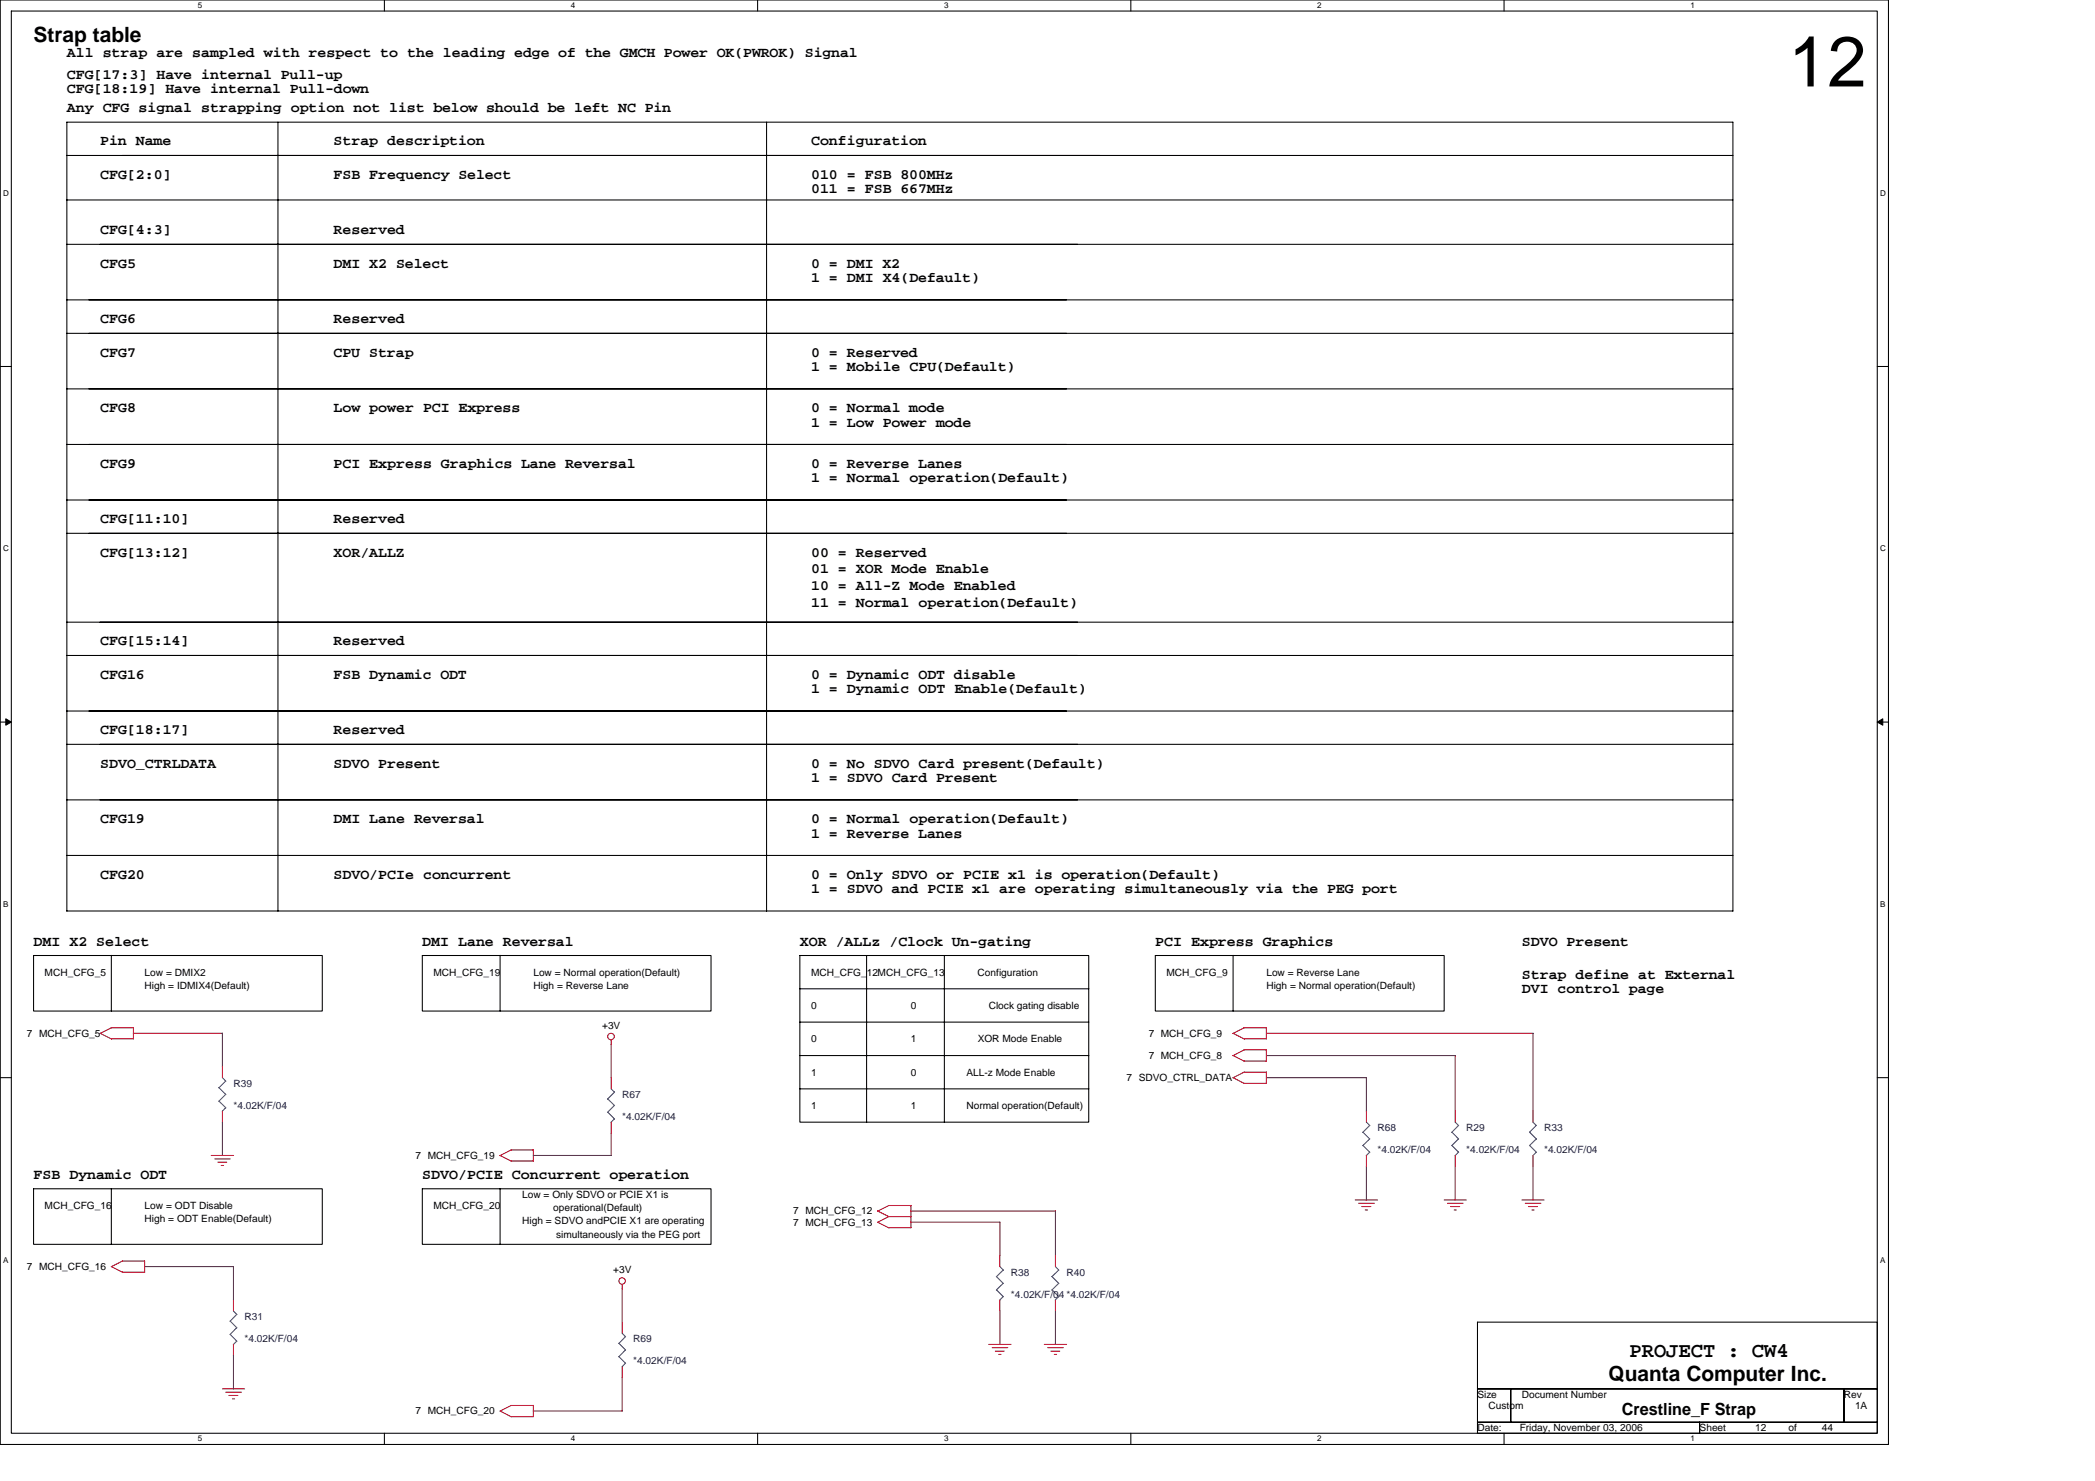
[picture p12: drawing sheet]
<svg xmlns="http://www.w3.org/2000/svg" width="297mm" height="210mm" viewBox="0 0 297 210" stroke-linecap="round" stroke-linejoin="round" font-family="sans-serif">
<defs><g id="words">
<text font-size="10.1" x="253.6" y="12.3">12</text>
<g font-size="3">
<text x="4.8" y="5.9">Strap table</text>
<text x="228.1" y="195.7">Quanta Computer Inc.</text>
<text x="231.1" y="192.3">PROJECT : CW4</text>
</g>
<text font-size="2.4" x="230" y="200.6">Crestline_F Strap</text>
<g font-size="2.1">
<text x="9.5" y="8">All strap are sampled with respect to the leading edge of the GMCH Power OK(PWROK) Signal</text>
<text x="9.5" y="11.2">CFG[17:3] Have internal Pull-up</text>
<text x="9.5" y="13.2">CFG[18:19] Have internal Pull-down</text>
<text x="9.5" y="15.9">Any CFG signal strapping option not list below should be left NC Pin</text>
<text x="14.2" y="20.6">Pin Name</text>
<text x="47.3" y="20.6">Strap description</text>
<text x="115" y="20.6">Configuration</text>
<text x="14.2" y="25.4">CFG[2:0]</text>
<text x="47.3" y="25.4">FSB Frequency Select</text>
<text x="115" y="25.4">010 = FSB 800MHz</text>
<text x="115" y="27.4">011 = FSB 667MHz</text>
<text x="14.2" y="33.2">CFG[4:3]</text>
<text x="47.3" y="33.2">Reserved</text>
<text x="14.2" y="38">CFG5</text>
<text x="47.3" y="38">DMI X2 Select</text>
<text x="115" y="38">0 = DMI X2</text>
<text x="115" y="40">1 = DMI X4(Default)</text>
<text x="14.2" y="45.8">CFG6</text>
<text x="47.3" y="45.8">Reserved</text>
<text x="14.2" y="50.5">CFG7</text>
<text x="47.3" y="50.5">CPU Strap</text>
<text x="115" y="50.5">0 = Reserved</text>
<text x="115" y="52.6">1 = Mobile CPU(Default)</text>
<text x="14.2" y="58.4">CFG8</text>
<text x="47.3" y="58.4">Low power PCI Express</text>
<text x="115" y="58.4">0 = Normal mode</text>
<text x="115" y="60.5">1 = Low Power mode</text>
<text x="14.2" y="66.3">CFG9</text>
<text x="47.3" y="66.3">PCI Express Graphics Lane Reversal</text>
<text x="115" y="66.3">0 = Reverse Lanes</text>
<text x="115" y="68.3">1 = Normal operation(Default)</text>
<text x="14.2" y="74.2">CFG[11:10]</text>
<text x="47.3" y="74.2">Reserved</text>
<text x="14.2" y="78.9">CFG[13:12]</text>
<text x="47.3" y="78.9">XOR/ALLZ</text>
<text x="115" y="78.9">00 = Reserved</text>
<text x="115" y="81.3">01 = XOR Mode Enable</text>
<text x="115" y="83.6">10 = All-Z Mode Enabled</text>
<text x="115" y="86">11 = Normal operation(Default)</text>
<text x="14.2" y="91.5">CFG[15:14]</text>
<text x="47.3" y="91.5">Reserved</text>
<text x="14.2" y="96.2">CFG16</text>
<text x="47.3" y="96.2">FSB Dynamic ODT</text>
<text x="115" y="96.2">0 = Dynamic ODT disable</text>
<text x="115" y="98.3">1 = Dynamic ODT Enable(Default)</text>
<text x="14.2" y="104.1">CFG[18:17]</text>
<text x="47.3" y="104.1">Reserved</text>
<text x="14.2" y="108.8">SDVO_CTRLDATA</text>
<text x="47.3" y="108.8">SDVO Present</text>
<text x="115" y="108.8">0 = No SDVO Card present(Default)</text>
<text x="115" y="110.9">1 = SDVO Card Present</text>
<text x="14.2" y="116.7">CFG19</text>
<text x="47.3" y="116.7">DMI Lane Reversal</text>
<text x="115" y="116.7">0 = Normal operation(Default)</text>
<text x="115" y="118.7">1 = Reverse Lanes</text>
<text x="14.2" y="124.6">CFG20</text>
<text x="47.3" y="124.6">SDVO/PCIe concurrent</text>
<text x="115" y="124.6">0 = Only SDVO or PCIE x1 is operation(Default)</text>
<text x="115" y="126.6">1 = SDVO and PCIE x1 are operating simultaneously via the PEG port</text>
<text x="4.8" y="134">DMI X2 Select</text>
<text x="59.9" y="134">DMI Lane Reversal</text>
<text x="113.4" y="134">XOR /ALLz /Clock Un-gating</text>
<text x="163.8" y="134">PCI Express Graphics</text>
<text x="215.8" y="134">SDVO Present</text>
<text x="215.8" y="138.7">Strap define at External</text>
<text x="215.8" y="140.8">DVI control page</text>
<text x="4.8" y="167.1">FSB Dynamic ODT</text>
<text x="59.9" y="167.1">SDVO/PCIE Concurrent operation</text>
</g>
<g font-size="1.4">
<text x="6.3" y="138.3">MCH_CFG_5</text>
<text x="20.5" y="138.3">Low = DMIX2</text>
<text x="20.5" y="140.1">High = IDMIX4(Default)</text>
<text x="61.4" y="138.3">MCH_CFG_19</text>
<text x="75.6" y="138.3">Low = Normal operation(Default)</text>
<text x="75.6" y="140.1">High = Reverse Lane</text>
<text x="115" y="138.3">MCH_CFG_12MCH_CFG_13</text>
<text x="115" y="143">0</text>
<text x="129.2" y="143">0</text>
<text x="138.6" y="138.3">Configuration</text>
<text x="140.2" y="143">Clock gating disable</text>
<text x="165.4" y="138.3">MCH_CFG_9</text>
<text x="179.6" y="138.3">Low = Reverse Lane</text>
<text x="179.6" y="140.1">High = Normal operation(Default)</text>
<text x="3.8" y="146.9">7 MCH_CFG_5</text>
<text x="85.4" y="145.8">+3V</text>
<text x="115" y="147.7">0</text>
<text x="129.2" y="147.7">1</text>
<text x="138.6" y="147.7">XOR Mode Enable</text>
<text x="162.9" y="146.9">7 MCH_CFG_9</text>
<text x="115" y="152.4">1</text>
<text x="129.2" y="152.4">0</text>
<text x="137" y="152.4">ALL-z Mode Enable</text>
<text x="159.7" y="153.2">7 SDVO_CTRL_DATA</text>
<text x="162.9" y="150.1">7 MCH_CFG_8</text>
<text x="115" y="157.2">1</text>
<text x="129.2" y="157.2">1</text>
<text x="137" y="157.2">Normal operation(Default)</text>
<text x="58.9" y="164.3">7 MCH_CFG_19</text>
<text x="6.3" y="171.3">MCH_CFG_16</text>
<text x="20.5" y="171.3">Low = ODT Disable</text>
<text x="20.5" y="173.2">High = ODT Enable(Default)</text>
<text x="61.4" y="171.3">MCH_CFG_20</text>
<text x="74" y="169.8">Low = Only SDVO or PCIE X1 is</text>
<text x="74" y="173.5">High = SDVO andPCIE X1 are operating</text>
<text x="78.4" y="171.6">operational(Default)</text>
<text x="112.5" y="173.7">7 MCH_CFG_13</text>
<text x="112.5" y="172.1">7 MCH_CFG_12</text>
<text x="78.8" y="175.4">simultaneously via the PEG port</text>
<text x="3.8" y="180">7 MCH_CFG_16</text>
<text x="86.9" y="180.5">+3V</text>
<text x="58.9" y="200.5">7 MCH_CFG_20</text>
<text x="209.5" y="198.1">Size</text>
<text x="209.5" y="202.8">Date:</text>
<text x="211" y="199.7">Custom</text>
<text x="215.5" y="202.8">Friday, November 03, 2006</text>
<text x="215.8" y="198.1">Document Number</text>
<text x="241" y="202.8">Sheet</text>
<text x="248.9" y="202.8">12</text>
<text x="253.6" y="202.8">of</text>
<text x="258.3" y="202.8">44</text>
<text x="261.4" y="198.1">Rev</text>
<text x="263" y="199.7">1A</text>
</g>
<g font-size="1.4" fill="#000080">
<text x="33.1" y="154">R39</text>
<text x="88.2" y="155.6">R67</text>
<text x="33.1" y="157.2">*4.02K/F/04</text>
<text x="88.2" y="158.8">*4.02K/F/04</text>
<text x="195.3" y="160.3">R68</text>
<text x="207.9" y="160.3">R29</text>
<text x="218.9" y="160.3">R33</text>
<text x="195.3" y="163.5">*4.02K/F/04</text>
<text x="207.9" y="163.5">*4.02K/F/04</text>
<text x="218.9" y="163.5">*4.02K/F/04</text>
<text x="143.3" y="180.8">R38</text>
<text x="143.3" y="183.9">*4.02K/F/04 *4.02K/F/04</text>
<text x="151.2" y="180.8">R40</text>
<text x="34.7" y="187.1">R31</text>
<text x="34.7" y="190.2">*4.02K/F/04</text>
<text x="89.8" y="190.2">R69</text>
<text x="89.8" y="193.4">*4.02K/F/04</text>
</g>
<g font-size="1.1">
<text x="28" y="1.2">5</text>
<text x="80.9" y="1.2">4</text>
<text x="133.9" y="1.2">3</text>
<text x="186.8" y="1.2">2</text>
<text x="239.7" y="1.2">1</text>
<text x=".4" y="27.8">D</text>
<text x="266.6" y="27.8">D</text>
<text x=".4" y="78.1">C</text>
<text x="266.6" y="78.1">C</text>
<text x=".4" y="128.5">B</text>
<text x="266.6" y="128.5">B</text>
<text x=".4" y="178.9">A</text>
<text x="266.6" y="178.9">A</text>
<text x="28" y="204.3">5</text>
<text x="80.9" y="204.3">4</text>
<text x="133.9" y="204.3">3</text>
<text x="186.8" y="204.3">2</text>
<text x="239.7" y="204.3">1</text>
</g>
</g></defs>
<path d="M0 0h267.8v204.7h-267.8zM1.6 1.6h264.6v201.5h-264.6z" fill="none" stroke="#000" stroke-width=".15"/>
<g fill="#fff">
<path d="M28 .1h.7v1.3h-.7z"/>
<path d="M28 203.3h.7v1.3h-.7z"/>
</g>
<path d="M54.5 0v1.6M54.5 203.1v1.6" fill="none" stroke="#000" stroke-width=".15"/>
<g fill="#fff">
<path d="M80.9 .1h.7v1.3h-.7z"/>
<path d="M80.9 203.3h.7v1.3h-.7z"/>
</g>
<path d="M107.4 0v1.6M107.4 203.1v1.6" fill="none" stroke="#000" stroke-width=".15"/>
<g fill="#fff">
<path d="M133.9 .1h.6v1.3h-.6z"/>
<path d="M133.9 203.3h.6v1.3h-.6z"/>
</g>
<path d="M160.3 0v1.6M160.3 203.1v1.6" fill="none" stroke="#000" stroke-width=".15"/>
<g fill="#fff">
<path d="M186.8 .1h.6v1.3h-.6z"/>
<path d="M186.8 203.3h.6v1.3h-.6z"/>
</g>
<path d="M213.3 0v1.6M213.3 203.1v1.6" fill="none" stroke="#000" stroke-width=".15"/>
<g fill="#fff">
<path d="M239.7 .1h.6v1.3h-.6z"/>
<path d="M239.7 203.3h.6v1.3h-.6z"/>
<path d="M.4 26.8h.8v1.2h-.8z"/>
<path d="M266.6 26.8h.8v1.2h-.8z"/>
<path d="M.4 77.1h.8v1.3h-.8z"/>
<path d="M266.6 77.1h.8v1.3h-.8z"/>
</g>
<path d="M0 51.9h1.6M266.2 51.9h1.5" fill="none" stroke="#000" stroke-width=".15"/>
<g fill="#fff">
<path d="M.4 127.5h.8v1.3h-.8z"/>
<path d="M266.6 127.5h.7v1.3h-.7z"/>
</g>
<path d="M0 102.3h1.6M266.2 102.3h1.5" fill="none" stroke="#000" stroke-width=".15"/>
<path d="M.8 101.9l.8 .4-.8 .5zM266.2 102.3l.8-.4v.9z" fill="#000" stroke="#000" stroke-width=".14"/>
<g fill="#fff">
<path d="M.4 177.9h.8v1.3h-.8z"/>
<path d="M266.6 177.9h.7v1.3h-.7z"/>
</g>
<g fill="none" stroke="#000" stroke-width=".15">
<path d="M9.5 17.3h236.2v111.8h-236.2zM39.4 17.3v111.8M108.7 17.3v111.8M9.5 34.6h236.2M9.5 22h236.2M9.5 28.3h236.2M9.5 42.5h236.2M9.5 47.2h236.2M9.5 55.1h236.2M9.5 63h236.2M9.5 70.9h236.2M9.5 75.6h236.2"/>
<path d="M9.5 88.2h236.2M9.5 92.9h236.2M9.5 100.8h236.2M9.5 105.5h236.2M9.5 113.4h236.2M4.8 135.4h40.9v7.9h-40.9zM9.5 121.2h236.2M15.8 135.4v7.9M59.9 135.4h40.9v7.9h-40.9zM70.9 135.4v7.9M113.4 135.4h41v23.6h-41zM122.9 135.4v23.7"/>
<path d="M133.9 135.4v23.7M163.8 135.4h41v7.9h-41zM174.8 135.4v7.9M0 152.7h1.6M113.4 140.1h41M113.4 144.9h41M113.4 149.6h41M113.4 154.3h41M266.2 152.7h1.5M4.8 168.5h40.9v7.9h-40.9zM15.8 168.5v7.9M59.9 168.5h40.9v7.9h-40.9z"/>
<path d="M70.9 168.5v7.9M209.5 187.4h56.7v9.4h-56.7zM209.5 196.8h4.7v4.8h-4.7zM214.2 196.8h47.2v4.8h-47.2zM261.4 196.8h4.8v4.8h-4.8zM209.5 201.6h31.5v1.5h-31.5zM241 201.6h25.2v1.5h-25.2z"/>
</g>
<g fill="none" stroke="#f00" stroke-width=".15">
<path d="M14.2 146.5l1.6 .8M18.9 145.7h-3.1l-1.6 .8M18.9 145.6v1.6h-3.1M31.5 151.2v1.5M31.5 157.5v1.5M86.7 147.4v.6M86.7 152.7v1.6M86.7 159v1.6M176.4 145.7h3.2M176.4 148.8h3.2M176.4 152h3.2M176.4 152l-1.6 .8"/>
<path d="M179.6 145.6v1.6h-3.2l-1.6-.7 1.6-.8M179.6 148.8v1.6h-3.2l-1.6-.8 1.6-.8M179.6 151.9v1.6h-3.2l-1.6-.8M193.7 157.5v1.5M206.3 157.5v1.5M217.4 157.5v1.5M17.3 178.7h3.2v1.6h-3.1l-1.6-.8M17.4 178.7l-1.6 .8M29.9 163.8h3.2M30.4 164.3h2.3M30.9 164.7h1.2M31.4 165.2h.3"/>
<path d="M70.9 163.8l1.6 .8M72.5 163h3.1M72.5 163l-1.6 .8M75.6 163v1.5h-3.1M124.4 171.7l1.6-.8 3.2-.1v3.2h-3.2M124.4 173.2l1.6 .8M124.4 171.6l1.6 .8M129.2 172.4h-3.2l-1.6 .8M141.8 177.9v1.6M149.6 177.9v1.6M192.1 170.1h3.2M192.6 170.5h2.3"/>
<path d="M193.1 171h1.3M193.6 171.5h.3M193.7 163.8v1.6M204.8 170.1h3.1M205.2 170.5h2.3M205.7 171h1.3M206.2 171.5h.3M206.3 163.8v1.6M215.8 170.1h3.1M216.3 170.5h2.2M216.7 171h1.3M217.2 171.5h.3"/>
<path d="M217.4 163.8v1.6M31.5 196.8h3.2M32 197.3h2.2M32.4 197.8h1.3M33 198.3h.3M33.1 184.2v1.6M33.1 190.5v1.6M72.5 199.2h3.1M75.6 199.2v1.6h-3.1l-1.6-.8 1.6-.8M88.2 182v.7M88.2 187.4v1.6M88.2 193.7v1.6"/>
<path d="M140.2 190.5h3.2M140.7 191h2.2M141.1 191.5h1.3M141.6 192h.3M141.8 184.2v1.6M148.1 190.5h3.1M148.5 191h2.3M149 191.5h1.3M149.5 192h.3M149.6 184.2v1.6"/>
<circle cx="86.6" cy="146.9" r=".46"/>
<circle cx="88.2" cy="181.6" r=".46"/>
</g>
<g fill="none" stroke="#00f" stroke-width=".15">
<path d="M31 154.2l1 .9M31 156.1l1 .9M31.5 152.7l.5 .5-1 1M32 155.1l-1 1M32 157l-.5 .5M86.2 155.7l.9 1M86.2 157.6l.9 1-.5 .5M86.7 154.3l.4 .5M87.1 154.8l-1 1M87.1 156.7l-1 .9M193.7 159l.5 .5M194.2 159.5l-1 1"/>
<path d="M206.3 159l.5 .5M206.8 159.5l-1 1M217.4 159l.4 .5M217.8 159.5l-1 1M141.8 179.5l.5 .5M149.6 179.5l.5 .5M193.2 160.5l1 .9-1 1M193.2 162.3l1 1M194.2 163.3l-.5 .5M205.9 160.5l.9 .9M205.9 162.3l.9 1M206.8 161.4l-1 1"/>
<path d="M206.8 163.3l-.5 .5M216.9 160.5l.9 .9M216.9 162.3l.9 1M217.8 161.4l-1 1M217.8 163.3l-.5 .5M32.6 187.2l1 1M32.6 189.1l1 1M33.1 185.8l.5 .5M33.6 186.3l-1 1M33.6 188.2l-1 .9M33.6 190.1l-.5 .5M87.8 190.4l.9 .9"/>
<path d="M87.8 192.3l.9 .9M88.2 189l.5 .5M88.7 189.4l-1 1M88.7 191.3l-1 1M88.7 193.2l-.5 .5M141.3 180.9l1 1M141.3 182.8l1 1M142.2 180l-.9 1M142.2 181.9l-.9 .9M142.2 183.8l-.5 .5M149.2 180.9l.9 1M149.2 182.8l.9 1"/>
<path d="M150.1 180l-1 1M150.1 181.9l-1 .9M150.1 183.8l-.5 .5"/>
</g>
<g fill="none" stroke="#800040" stroke-width=".15">
<path d="M18.9 146.5h12.6M31.5 146.4v4.8M31.5 159v4.8M86.7 148v4.7M179.6 146.5h37.8M179.6 149.6h26.8M179.6 152.7h14.1v4.8M206.3 149.6v7.9M217.4 146.5v11M20.5 179.5h12.6v4.7M86.7 160.6v3.2h-11.1M129.1 171.6h20.5v6.3"/>
<path d="M129.1 173.2h12.7M141.8 173.2v4.7M193.7 165.4v4.7M206.3 165.4v4.7M217.4 165.4v4.7M33.1 192.1v4.7M88.2 182.6v4.8M88.2 195.2v4.8h-12.6M141.8 185.8v4.7M149.6 185.8v4.7"/>
</g>
<use href="#words"/>
</svg>
